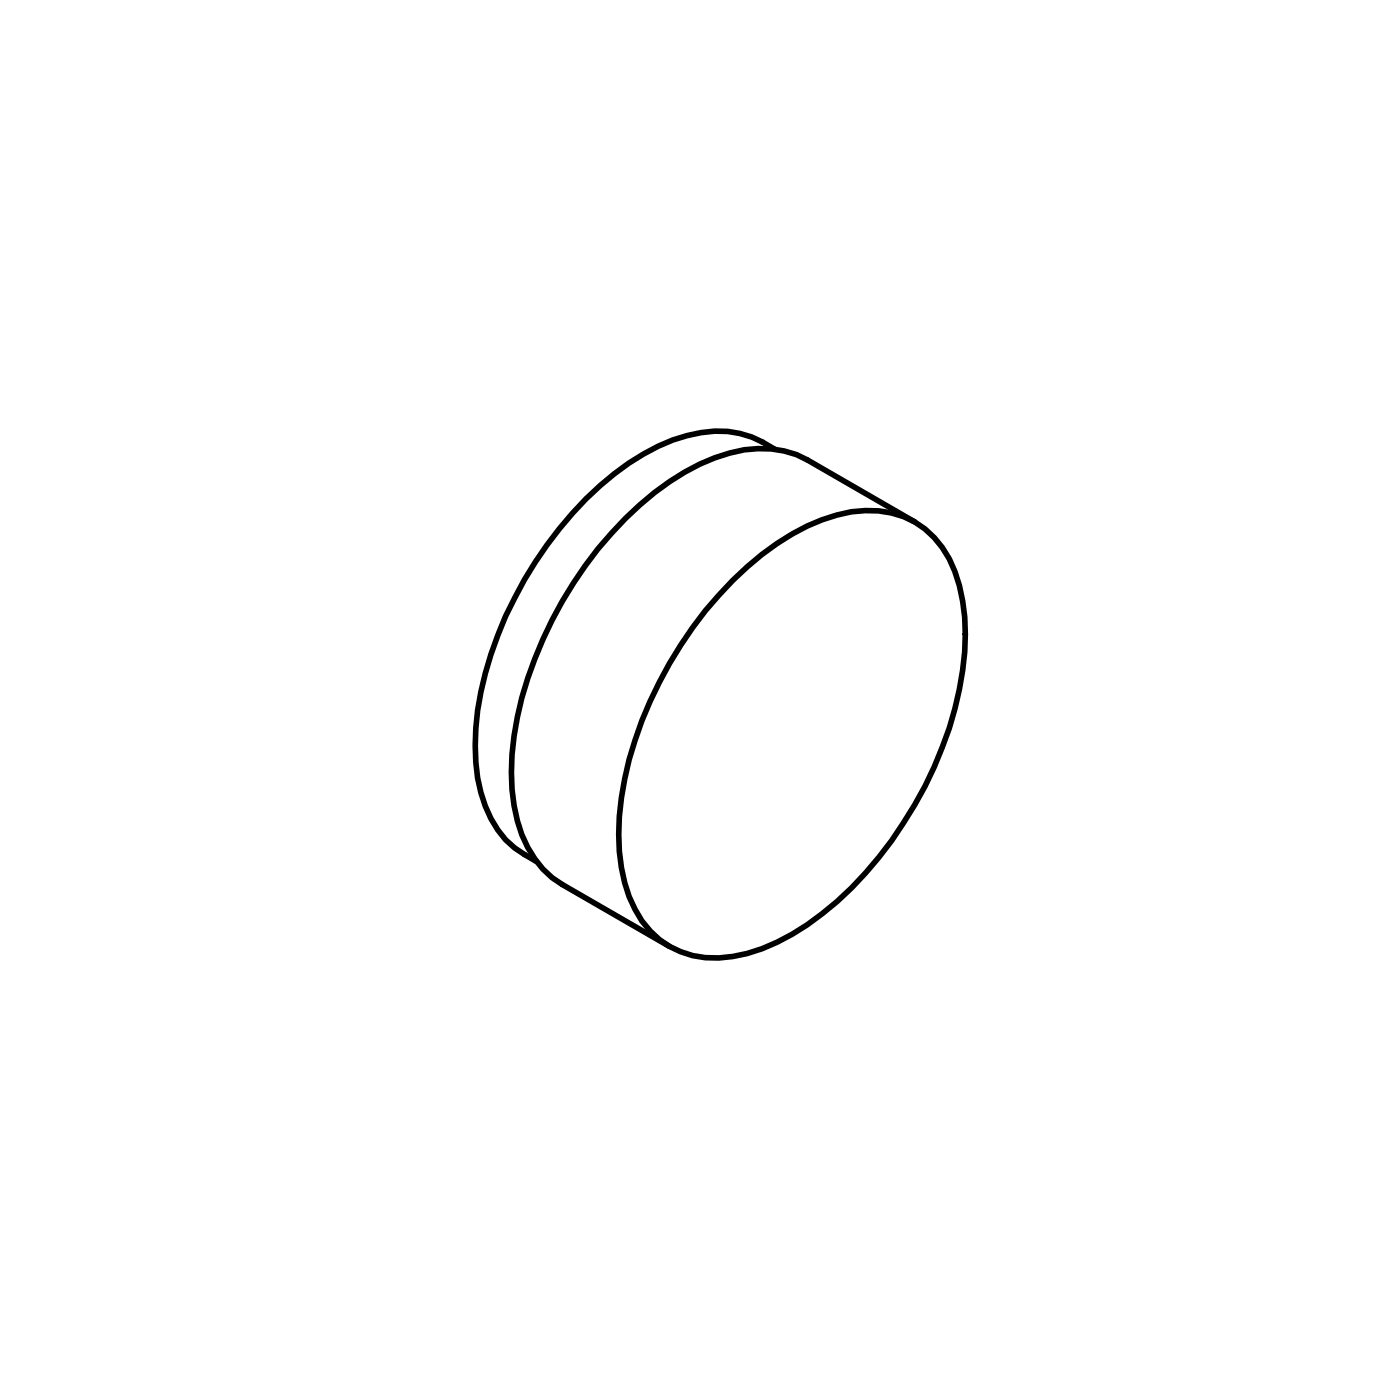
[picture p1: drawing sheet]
<svg xmlns="http://www.w3.org/2000/svg" width="300mm" height="300mm" viewBox="0 0 300 300" stroke-linecap="round" stroke-linejoin="round" font-family="sans-serif">
<!-- layer: Wickey - ISO view generator -->
<path d="M165.9 96.2a21.2 21.2 0 0 0-18.7-2.9 47.2 47.2 0 0 0-18.7 10.7 83.7 83.7 0 0 0-26.2 48.2 42 42 0 0 0 1.6 20.5 19.8 19.8 0 0 0 8.4 10.3l2.6 1.5M195.9 111.8l-23-13.3a21.7 21.7 0 0 0-16.6-1.5 48.8 48.8 0 0 0-19.3 11.2 86 86 0 0 0-26.9 49.4 42.6 42.6 0 0 0 1.7 21.2 21.4 21.4 0 0 0 8.6 10.6l23 13.3M157 124.3a55.5 55.5 0 0 1 19.1-13 24.4 24.4 0 0 1 17.4-.7 19.6 19.6 0 0 1 11 11.8 42.6 42.6 0 0 1 1.7 21.2 85 85 0 0 1-26.9 49.5 49.7 49.7 0 0 1-19.3 11.1 21.3 21.3 0 0 1-16.6-1.5 21.3 21.3 0 0 1-9.6-13.6 48.8 48.8 0 0 1 0-22.2 87.4 87.4 0 0 1 23.2-42.6z" fill="none" stroke="#000" stroke-width="1.2"/>
</svg>
